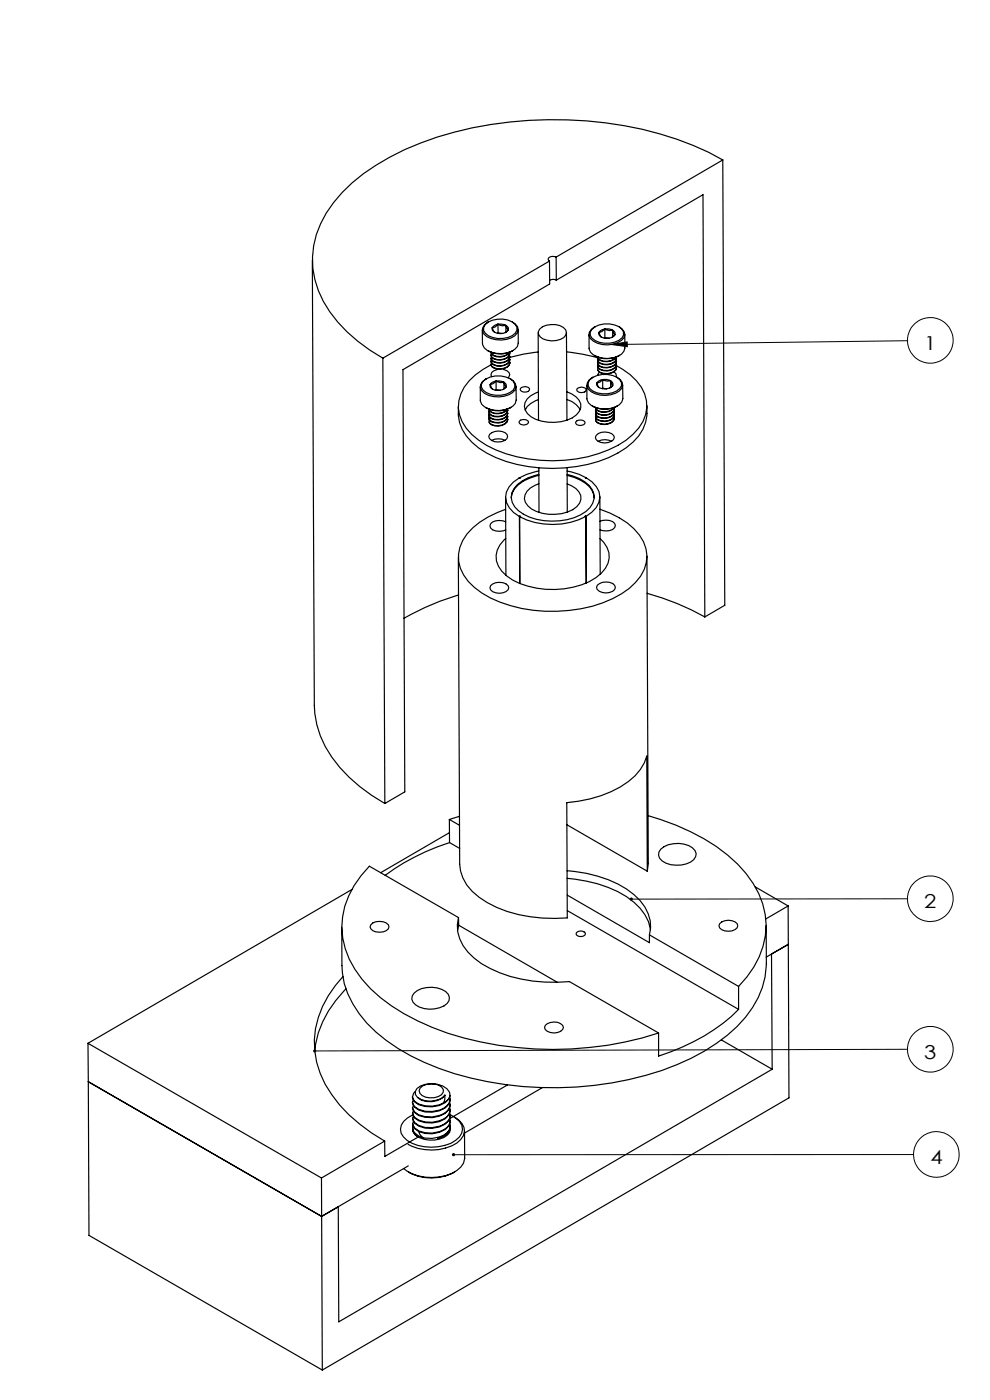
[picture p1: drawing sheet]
<svg xmlns="http://www.w3.org/2000/svg" width="210mm" height="297mm" viewBox="0 0 210 297" stroke-linecap="round" stroke-linejoin="round" font-family="sans-serif">
<defs><g id="words">
<g font-size="4.1">
<text x="196.1" y="74.3">1</text>
<text x="196.1" y="192.7">2</text>
<text x="196.1" y="224.6">3</text>
<text x="197.3" y="247">4</text>
</g>
</g></defs>
<g fill="none" stroke="#000" stroke-width=".21">
<path d="M129.8 73.1l3.2-.6 .1 1.1zM192.5 72.3l-62.7 .8M192.5 190.7h-58.6M192.5 222.6l-125.7 .4M193.8 244.9l-97.6 .1"/>
<circle cx="197.3" cy="72.2" r="4.8"/>
<circle cx="197.3" cy="190.7" r="4.8"/>
<circle cx="197.3" cy="222.6" r="4.8"/>
<circle cx="198.6" cy="244.9" r="4.8"/>
</g>
<path d="M133.6 190.6v.1h.3h-.3a.35 .35 0 0 0 .4 .3 .35 .35 0 0 0 .2-.5 .35 .35 0 0 0-.6 .1zM129.8 73.1l3.2-.6 .1 1.1zM95.9 244.8l-.1 .2h.4h-.4a.35 .35 0 0 0 .5 .3 .35 .35 0 0 0 .1-.6 .35 .35 0 0 0-.5 .1zM66.5 222.7l-.1 .3h.4h-.4a.33 .33 0 0 0 .4 .3 .33 .33 0 0 0 .2-.5 .33 .33 0 0 0-.5-.1z" fill="#000"/>
<g fill="none" stroke="#000" stroke-width=".25">
<path d="M153.3 33.9a73.2 73.2 0 0 0-37.1-8.5 74.2 74.2 0 0 0-33.5 7.9 32.9 32.9 0 0 0-14.7 14.1 18.1 18.1 0 0 0 2 18.7 33.2 33.2 0 0 0 11.2 9.9M153.3 33.9l.4 94.5-4.2 2.5M153.3 33.9l-35.3 20.6M66.3 55.2l.4 94.5a20.3 20.3 0 0 0 5.4 13.1 36.2 36.2 0 0 0 9.5 7.7M116.6 55.4l-35.4 20.6M116.6 55.4v4.9l-31.1 18.1 .4 89.6-4.3 2.5M116.6 59.4a1.5 1.5 0 0 1 1.4 0M118 54.5l-.3-.1a.84 .84 0 0 0-.9 0 .84 .84 0 0 0-.5 .8l.3 .2M118 54.5v4.9M118 59.4l31.1-18.1 .4 89.6M81.2 76l.4 94.5M102.9 68.9a5 5 0 0 1 6.4-.1 1.47 1.47 0 0 1-.6 2.4 5.1 5.1 0 0 1-5.7-.5l-.4-.6v-.6z"/>
<path d="M103.5 74.4a5.5 5.5 0 0 0 5.3 0M104.1 74.8a1.25 1.25 0 0 0 1.3 .9 2.52 2.52 0 0 0 2.7-1v.3a1.8 1.8 0 0 1-1.9 1.3 1.72 1.72 0 0 1-2.1-1l.3-.4M104.1 74.6v.1a1.76 1.76 0 0 0 2.1 .9 1.9 1.9 0 0 0 1.8-.9M104.2 77.4a13.2 13.2 0 0 0-6.4 6.2 7.6 7.6 0 0 0 2.3 8.6 22.1 22.1 0 0 0 12 5.2 31 31 0 0 0 19-2.9 10.5 10.5 0 0 0 6.1-8 9.2 9.2 0 0 0-5.1-8.2l-1.3-.7M104.4 69.5a.78 .78 0 0 0 .5 1M104.4 69.5l.5 1M105.5 78.4a1.59 1.59 0 0 0-1.4 1.1l.2 .4M105.6 68.8h.7l1 .2M105.6 68.8l-.6 .2-.6 .5M105.6 68.8a1.43 1.43 0 0 1-1.2 .7M105.6 68.8l1 .3 .7-.1M105.6 68.8l.1 1.8"/>
<path d="M105.7 70.6l-.2 .1M105.7 70.6l.8 .1M106.8 78.4a1.47 1.47 0 0 1 1.3 1.1l-.3 .6M107.3 69a.78 .78 0 0 1 .5 1M107.3 69l.5 1M107.3 69v1.5M107.8 70a2.28 2.28 0 0 1-2.9 .5M107.8 70l-.6 .6M108 76.4l.2 .5a1.79 1.79 0 0 1-2 1.3 1.83 1.83 0 0 1-2.1-.9l.3-.6M108 75.8l.2 .5a2.1 2.1 0 0 1-2.8 1.3l-1.1-.6-.2-.4 .3-.5M108 75.1l.1 .5a1.72 1.72 0 0 1-1.9 1.3 1.79 1.79 0 0 1-2.1-1 .83 .83 0 0 0 .7 .9 3 3 0 0 0 3.2-.6l.1-.6M108.1 76.3a1.8 1.8 0 0 1-1.9 1.4 1.79 1.79 0 0 1-2.1-1v-.1"/>
<path d="M108.1 75a1.72 1.72 0 0 1-1.9 1.4 1.72 1.72 0 0 1-2.1-1v-.1M108.2 76.9a1.35 1.35 0 0 1-1.3 1.3 2.56 2.56 0 0 1-2.7-.7M108.2 76.3h.1M108.6 68.3a1.76 1.76 0 0 1 1.3 1.7 1.76 1.76 0 0 1-1.5 1.7 5.5 5.5 0 0 1-5.7-.8 1.78 1.78 0 0 1 .9-2.6M109.9 69.9v2.9a1.92 1.92 0 0 1-1.5 1.8 5.5 5.5 0 0 1-5.7-.8l-.4-1v-2.8M114.2 70.6v18.6M114.2 74.7l-3.2 .4-3.1 .8M114.5 69.8a4.2 4.2 0 0 1 5.5 .2 1.46 1.46 0 0 1-1.1 2 4.5 4.5 0 0 1-4.3-.5l-.4-.6v-.6zM120.2 70.6l.1 18.5M120.2 74.6a33.5 33.5 0 0 1 6.7 1.4M125.6 69.8a5 5 0 0 1 6.3 0 1.48 1.48 0 0 1-.6 2.4 5.2 5.2 0 0 1-5.7-.5l-.4-.6v-.7zM126.2 69.3l-.1 .1"/>
<path d="M126.8 75.7a1.25 1.25 0 0 0 1.2 1 2.4 2.4 0 0 0 2.7-1l.1 .3a1.9 1.9 0 0 1-2 1.3 1.7 1.7 0 0 1-2-1l.1-.3M126.8 75.7a2.35 2.35 0 0 0 3.8 .1v-.1M126.9 77.3l-.1 .3a1.64 1.64 0 0 0 2 1 1.89 1.89 0 0 0 2-1.3 2.09 2.09 0 0 1-2.8 1.3 1.17 1.17 0 0 1-1.2-.9v-.1M127.1 70.5a.72 .72 0 0 0 .4 1M127.1 70.5l.4 1M127.2 78.9l-.4 .7M128.3 69.8a2.21 2.21 0 0 1 1.7 .3M128.3 69.8a1.55 1.55 0 0 0-1.2 .7M128.3 69.8l.9 .3h.8M128.3 69.8l-.6 .5-.6 .2M128.3 71.6l-.1 .1M128.3 71.6l.8 .2"/>
<path d="M128.3 69.8v1.8M130 70.1a.72 .72 0 0 1 .4 .9M130 70.1l.4 .9M130 70.1v1.3M130.3 78.9l.3 .4 .1 .6M130.4 71a2.25 2.25 0 0 1-2.9 .5M130.4 71l-.6 .6M130.6 76.1l.2 .5a1.88 1.88 0 0 1-2 1.4 1.7 1.7 0 0 1-2-1l.1-.4M130.6 77.4l.2 .5a2.05 2.05 0 0 1-2.8 1.3l-.6-.2-.5-.3-.1-.4 .3-.6M130.8 77.9a1.3 1.3 0 0 1-1.3 1.3 2.4 2.4 0 0 1-2.7-.7M130.8 76.6v.1a1.31 1.31 0 0 1-1.3 1.2 2.36 2.36 0 0 1-2.7-.7v-.2M130.8 76a2.03 2.03 0 0 1-2.8 1.3 1.21 1.21 0 0 1-1.2-1"/>
<path d="M131.2 69.3a1.75 1.75 0 0 1 1.3 1.8 1.75 1.75 0 0 1-1.5 1.6 5.3 5.3 0 0 1-5.7-.8 1.59 1.59 0 0 1 .7-2.5M131.4 75.4a5.6 5.6 0 0 1-5.3 0M132.5 70.9v2.9a2.07 2.07 0 0 1-1.5 1.8 5.3 5.3 0 0 1-5.7-.8l-.3-.9v-2.9M102.5 80.9a5 5 0 0 1 6.4 0 1.52 1.52 0 0 1-.7 2.4 5.2 5.2 0 0 1-5.7-.5l-.4-.6v-.7zM103.7 86.8a1.25 1.25 0 0 0 1.2 .9 2.46 2.46 0 0 0 2.7-.9l.1 .2a1.9 1.9 0 0 1-2 1.3 1.7 1.7 0 0 1-2-1l.1-.3M103.7 86.7a2.35 2.35 0 0 0 3.8 .2l.1-.1M103.7 88v.1M103.8 88.3l-.1 .3a1.64 1.64 0 0 0 2 1 1.89 1.89 0 0 0 2-1.3 2.01 2.01 0 0 1-2.7 1.4l-.7-.2-.4-.3-.2-.6M103.9 92.1a2.73 2.73 0 0 1 3.7 .1l.1 .4a1.76 1.76 0 0 1-2 1.2 1.74 1.74 0 0 1-2-1.2zM104 81.6a.72 .72 0 0 0 .5 .9M104 81.6l.5 .9M105.2 80.9l.7-.1 1 .3"/>
<path d="M105.2 80.9a1.55 1.55 0 0 0-1.2 .7M105.2 80.9l1 .3 .7-.1M105.2 80.9a1.63 1.63 0 0 1-1.2 .7M105.2 82.7l-.1 .1M105.2 82.7l.8 .1M105.2 80.9v1.8M106.9 81.1a.75 .75 0 0 1 .5 1M106.9 81.1l.5 1M106.9 81.1v1.4M107.1 93.4a3.1 3.1 0 0 0-2.8 0M107.4 82.1a2.25 2.25 0 0 1-2.9 .4M107.4 82.1l-.7 .5"/>
<path d="M107.5 87.1l.2 .6a1.87 1.87 0 0 1-2 1.3 1.72 1.72 0 0 1-2-1l.1-.3M107.5 88.4l.2 .6a1.87 1.87 0 0 1-2 1.3 1.64 1.64 0 0 1-2-1l.3-.5M107.7 89a1.36 1.36 0 0 1-1.2 1.3 2.49 2.49 0 0 1-2.8-.7M107.7 87.7a1.35 1.35 0 0 1-1.2 1.3 2.45 2.45 0 0 1-2.8-.7v-.2M107.7 87a1.3 1.3 0 0 1-1.2 1.3 2.31 2.31 0 0 1-2.8-.7v-.3M108.2 80.3a1.76 1.76 0 0 1 1.2 1.8 1.76 1.76 0 0 1-1.5 1.6 5.3 5.3 0 0 1-5.7-.8 1.66 1.66 0 0 1 1-2.5M108.4 86.4a5.3 5.3 0 0 1-5.4 .1M109.5 82v2.9a1.97 1.97 0 0 1-1.6 1.7 5.3 5.3 0 0 1-5.7-.8l-.3-.9v-2.9M110.2 89.4a1.27 1.27 0 0 1 1.9 .2 1.14 1.14 0 0 1-2 0zM110.4 82.4a1.21 1.21 0 0 1 1.9 .2 1.15 1.15 0 0 1-2 0zM114.2 84.8a4.6 4.6 0 0 0-2.8 2.2M114.3 99.9l-2.6 .7-1.5 .8"/>
<path d="M114.3 99.3v9.4M120.2 83.1a4.3 4.3 0 0 1 3 2.6 2.96 2.96 0 0 1-1.8 2.9 9.5 9.5 0 0 1-8.7-.2 2.5 2.5 0 0 1-1.5-2.2 2.5 2.5 0 0 1 1.4-2.2l1.6-.9M120.2 84.7a4.5 4.5 0 0 1 2.8 2.2M120.3 99.9l2.5 .7 1.5 .7M120.3 99.2v9.5M122.2 89.5a1.27 1.27 0 0 1 1.9 .2 1.14 1.14 0 0 1-2 0zM122.4 82.5l.2-.2a1.19 1.19 0 0 1 1.7 .4 1.15 1.15 0 0 1-2 0zM125.1 80.6a5 5 0 0 1 6.4-.1l.3 .7a2.09 2.09 0 0 1-1.9 2.1 5.2 5.2 0 0 1-4.8-.9l-.3-.6v-.6zM126.3 86.4a1.64 1.64 0 0 0 2 1 2.05 2.05 0 0 0 1.9-.9 2.5 2.5 0 0 1-3.9 .1v-.1M126.4 88l-.1 .3a1.64 1.64 0 0 0 2 1 1.82 1.82 0 0 0 2-1.3 1.35 1.35 0 0 1-1.2 1.3 2.41 2.41 0 0 1-2.7-.7l-.1-.3M126.5 92.4a2.73 2.73 0 0 1 3.7 0l.1 .4a2.11 2.11 0 0 1-2.8 1.1l-.6-.3-.5-.4-.1-.4zM126.6 81.2a.72 .72 0 0 0 .5 1"/>
<path d="M126.6 81.2l.5 1M126.9 93.6a2.92 2.92 0 0 1 2.9 0M127.8 80.5a2.21 2.21 0 0 1 1.7 .3M127.8 80.5a1.55 1.55 0 0 0-1.2 .7M127.8 80.5l1 .4 .7-.1M127.8 80.5a1.63 1.63 0 0 1-1.2 .7M127.8 82.4h-.1M127.8 82.4l.9 .1M127.8 80.5v1.9M129.5 80.8a.75 .75 0 0 1 .5 .9M129.5 80.8l.5 .9M129.5 80.8v1.4"/>
<path d="M130 81.7a2.25 2.25 0 0 1-2.9 .5M130 81.7l-.6 .6M130.1 88.1l.2 .5a1.79 1.79 0 0 1-2 1.4 1.7 1.7 0 0 1-2-1l.3-.6M130.1 86.8l.2 .5a1.79 1.79 0 0 1-2 1.4l-1.4-.3-.4-.3-.2-.4 .1-.4M130.2 86.4l.1 .3a2.12 2.12 0 0 1-2.7 1.3l-1.1-.5-.2-.5 .1-.3M130.3 88.6a1.06 1.06 0 0 1-.5 1 2.5 2.5 0 0 1-3.4-.4M130.3 87.3a1.06 1.06 0 0 1-.5 1 2.5 2.5 0 0 1-3.4-.4l-.1-.2M130.3 86.7a2.01 2.01 0 0 1-2.7 1.3l-1.1-.4-.2-.6M130.8 80a1.65 1.65 0 0 1 1.2 1.3 1.65 1.65 0 0 1-.7 1.7 5.4 5.4 0 0 1-6.5-.4 1.66 1.66 0 0 1 1-2.6M131 86.1a5.5 5.5 0 0 1-5.3 0M132.1 81.7v2.9a2.05 2.05 0 0 1-1.5 1.7 5.2 5.2 0 0 1-5.8-.9l-.3-.8v-2.9M137.2 86a9.2 9.2 0 0 1-4.4 9 29 29 0 0 1-20.7 4 22.1 22.1 0 0 1-12-5.2 8.6 8.6 0 0 1-2.9-7.5"/>
<path d="M97.2 118.2l.3 65.1a9 9 0 0 0 4.1 7.1 28.2 28.2 0 0 0 18.7 4.3l-.1-24.4a24.2 24.2 0 0 0 14.5-5.7l1.1-1.3 .9-1.4 .5-1.5 .1 24.4M107.2 105.5l.1 16.6M107.3 114.2a4.7 4.7 0 0 0 .2 8 17 17 0 0 0 12.2 2.7 12.2 12.2 0 0 0 8.7-4.3 4.5 4.5 0 0 0-1.1-6.3M107.3 110.7a3 3 0 0 0-3.2 .4l-.2 .5a1.68 1.68 0 0 0 2 1.1l1.4-.3M110.2 101.4l.1 .1-.2-.1a4.6 4.6 0 0 0-2.6 5.2l.5 1.1 .9 1 1.3 .9M110.2 109.6v14.2M110.2 101.4v.1M110.2 109.6l.1 14.2M110.3 109.5l-.1 .1M110.3 109.5v.1M114.3 100.6a7.4 7.4 0 0 0-5.8 4 3.6 3.6 0 0 0 1.5 3.7 13.1 13.1 0 0 0 13.2 .9 4.4 4.4 0 0 0 2.8-4.4 6.9 6.9 0 0 0-5.7-4.2M114.3 100.9a7.5 7.5 0 0 0-5.6 3.7l-.3 1"/>
<path d="M114.3 102.6a4 4 0 0 0-3.1 3.2 3.7 3.7 0 0 0 2.6 2.7 9.1 9.1 0 0 0 8.5-1 2.37 2.37 0 0 0-.1-3.9l-1.9-.9M120.3 100.9a9.6 9.6 0 0 1 4.9 2.5l.5 .9 .3 1.3M124.2 109.5h.1M124.2 109.5v.1M124.2 109.6a15.5 15.5 0 0 1-14 0M124.2 109.6l.1 14.1M124.3 101.3l-.1 .1h.2a5 5 0 0 1 2.8 4 5.1 5.1 0 0 1-2.9 4.1M124.3 109.5l.1 14.2M124.3 101.3v.1M127.2 108a17.5 17.5 0 0 1 8.4 5.5 7.4 7.4 0 0 1-.8 10.1 22.2 22.2 0 0 1-14.1 5.9 29.2 29.2 0 0 1-18.5-3.7 10.2 10.2 0 0 1-4.9-6.7 8.9 8.9 0 0 1 4.5-8.3l1.7-1.1 3.7-1.6M127.2 110.6a3 3 0 0 1 3.2 .5l.1 .4a1.66 1.66 0 0 1-1.9 1.1l-1.3-.2M127.2 105.4l.1 16.4"/>
<path d="M137.2 118l.3 65.2-.2 1.6M97.3 126.2a53.2 53.2 0 0 0-11.6 5M104.1 124.2a2.78 2.78 0 0 1 3.7 0l.1 .5a1.99 1.99 0 0 1-2.7 1.1l-.7-.3-.4-.4-.2-.4zM126.7 124.2a2.78 2.78 0 0 1 3.7 0l.1 .4a1.74 1.74 0 0 1-1.9 1.2 1.83 1.83 0 0 1-2.1-1.2zM137.3 125.9a53.8 53.8 0 0 1 12.2 5M95.3 173.8l.1 4.9M95.3 173.8l2.2 1.3M95.4 178.7a47.1 47.1 0 0 0-13.7 7M95.4 176.6l-14.6 8.5M95.4 178.7l2.1 1.3M97.5 173.2l-2.2 .6M120.3 175l17 9.8"/>
<path d="M137.5 173a47.3 47.3 0 0 1 16.8 8.4 21.1 21.1 0 0 1 8 12.6 17.6 17.6 0 0 1-5.6 15.3M74.6 188.7l-55.9 32.6M78.7 196.2a2.78 2.78 0 0 1 3.7 0l.1 .4a1.74 1.74 0 0 1-2 1.2 1.76 1.76 0 0 1-2-1.2zM97.3 194.7l-18.9-10.9a18 18 0 0 0-5.7 15.2 21.1 21.1 0 0 0 8 12.6 53 53 0 0 0 25 10.2 74.4 74.4 0 0 0 34-2.7M97.3 194.7a8.3 8.3 0 0 0 3.2 8.5 27 27 0 0 0 17.7 5.2l2.6-.2 18.9 10.9M97.3 194.7v1.6M97.3 196.3l-.3 1.1M97.3 196.3l20.9 12.1M120.3 184.7a26 26 0 0 1 14.2 5.1 8.3 8.3 0 0 1 3.3 8.5M120.3 186.3a26 26 0 0 1 14.2 5.1 9.4 9.4 0 0 1 3.5 5.8M120.3 193.2l36.4 20.9M120.3 189.9l17.5 10.1v-1.7"/>
<path d="M122.3 197.9a1.24 1.24 0 0 1 1.9 .2 1.11 1.11 0 0 1-2 0zM137.8 198.3l18.9 11M140.2 180.2a5.5 5.5 0 0 1 7.2 .2 1.73 1.73 0 0 1-.9 2.5 6.2 6.2 0 0 1-6-.2 1.6 1.6 0 0 1-.3-2.5zM152.6 196a2.73 2.73 0 0 1 3.8-.1l.1 .5a1.74 1.74 0 0 1-2 1.2 1.74 1.74 0 0 1-2-1.2zM160.2 188.2l7 4M162.5 196.3l.1 8.2a18.6 18.6 0 0 1-6.2 13.3 47 47 0 0 1-23 11.2 72.2 72.2 0 0 1-43.4-3.6 34.1 34.1 0 0 1-13.8-10.4 17.4 17.4 0 0 1-3.7-10.1v-8.2M167.2 192.2l-4.7 2.7M167.2 192.2v8.1M72.7 207.2a19.7 19.7 0 0 0-5.5 18.2 25.2 25.2 0 0 0 9.1 13.1l2.5 1.8 2.8 1.8M73.4 209.8a22.2 22.2 0 0 0-6.7 13.1M87.8 210.7a5.5 5.5 0 0 1 7.3 .3 1.71 1.71 0 0 1-.9 2.4 6 6 0 0 1-6-.2 1.55 1.55 0 0 1-.4-2.5zM115.7 217.5a2.74 2.74 0 0 1 3.6 0l.2 .5a2.41 2.41 0 0 1-3.8 .4l-.2-.4z"/>
<path d="M156.7 214.1a41 41 0 0 1-17 9.9v-4.9M156.7 209.3v4.8M167.2 200.3l-3.5 2.1 .1 24.4M167.2 200.3l.2 32.6-99 57.8M167.2 200.3l-4.7 2.8M18.7 221.3l49.5 28.6M18.7 221.3v8.2M18.7 229.5l49.5 28.6M18.7 229.5l.2 32.6 49.5 28.6M87.5 239.6l.5 1.1 .7 .5-7.1 4.1v-3.2M87.5 236.1v.1M87.5 237.2v.1"/>
<path d="M87.5 238.4v.1M87.5 239.3v.3M87.6 236.5a3.4 3.4 0 0 0-2.5 3.9 5.7 5.7 0 0 0 4.9 2.9 8.8 8.8 0 0 0 7.4-2.1 2.57 2.57 0 0 0-.7-4l-1.1-.7M87.6 238.9a1.76 1.76 0 0 0 1.2 2.1l.9 .4M88.1 231.6l-.4 .3-.2 .9 .4 .8a5.7 5.7 0 0 0 6.2 .4M89.1 230.9a3.6 3.6 0 0 1 4.6-.3l.4 .6-.1 .5a3.1 3.1 0 0 1-3.7 1.1l-.8-.4-.4-.5-.2-.5zM94.4 232.3v.8l-.3 .9M94.4 232.3a4.2 4.2 0 0 1-5.7 .6M94.4 232.3a2.89 2.89 0 0 1-2 1.1 4.5 4.5 0 0 1-3.9-.6l-.4-.6v-.6a3.3 3.3 0 0 1 3.3-1.7 4.1 4.1 0 0 1 4 1.8l.1 .7M95.4 232.8a2 2 0 0 1-1.3 2.4 6 6 0 0 1-6.2-.5l-.4-.8 .2-.6M95.4 233.9a2 2 0 0 1-1.3 2.4 5.8 5.8 0 0 1-6.2-.5l-.4-.7 .2-.7M95.4 235a2 2 0 0 1-1.3 2.4 5.9 5.9 0 0 1-6.2-.4l-.4-.8 .2-.7"/>
<path d="M95.4 238.6a1.61 1.61 0 0 1-.7 2.1l-1.8 .8a3.1 3.1 0 0 0 2.6-2.5v-.1M95.4 236.1a2 2 0 0 1-1.3 2.5 5.9 5.9 0 0 1-6.2-.5l-.4-.8 .2-.6M95.4 238.4a2 2 0 0 1-1.3 2.4 6.5 6.5 0 0 1-4.4 .6M95.5 232.4a2.2 2.2 0 0 1-1.4 1.6M95.5 232.4a3.6 3.6 0 0 1-3.8 2.4l-1.5-.1-1.4-.4-.9-.6-.4-1M95.5 233.3v.2a3.7 3.7 0 0 1-3.8 2.4h-1.5l-1.4-.4-.9-.7-.4-1M95.5 234.5a2.47 2.47 0 0 1-2.3 2.3 5.5 5.5 0 0 1-5.3-.8l-.4-1.1M95.5 235.6a2.52 2.52 0 0 1-2.3 2.3 5.7 5.7 0 0 1-5.3-.8l-.3-.9M95.5 236.6v.4a3.7 3.7 0 0 1-3.8 2.4l-1.5-.1-1.4-.4-.9-.6-.3-1M95.5 233.2v.1M95.5 234.3v.2M95.5 235.5v.1"/>
<path d="M95.5 239.3a1.99 1.99 0 0 1-1.3 2 6 6 0 0 1-6-.5l-.5-.6-.2-.6M95.5 237.7a2.19 2.19 0 0 1-1 1.9 5.7 5.7 0 0 1-6.6-.2l-.3-.9M96.4 237a3.2 3.2 0 0 1 1.9 3.9 7.5 7.5 0 0 1-6.7 3.1 9.8 9.8 0 0 1-5-1.2M98.5 239.9l.1 5.8a3.2 3.2 0 0 1-1.7 2.6 10.3 10.3 0 0 1-11.3-.4M107.7 230.1l-12.3 7.2a1.98 1.98 0 0 1-1.3 2.4 5.7 5.7 0 0 1-6.2-.4l-.4-.8 .2-.7M115.1 230.7l-16.6 9.7M153 220.6l10.8 6.2M163.8 226.8l-91.9 53.6-.1-24.4-3.6 2.1M68.2 249.9v8.2M68.2 258.1l.2 32.6M81.6 242.1l-13.4 7.8M86.6 247.3l-18.4 10.8"/>
<path d="M88.8 240.1l.2 .5 .7 .8M96.5 248.6a10 10 0 0 1-9.9 0"/>
</g>
<use href="#words"/>
</svg>
